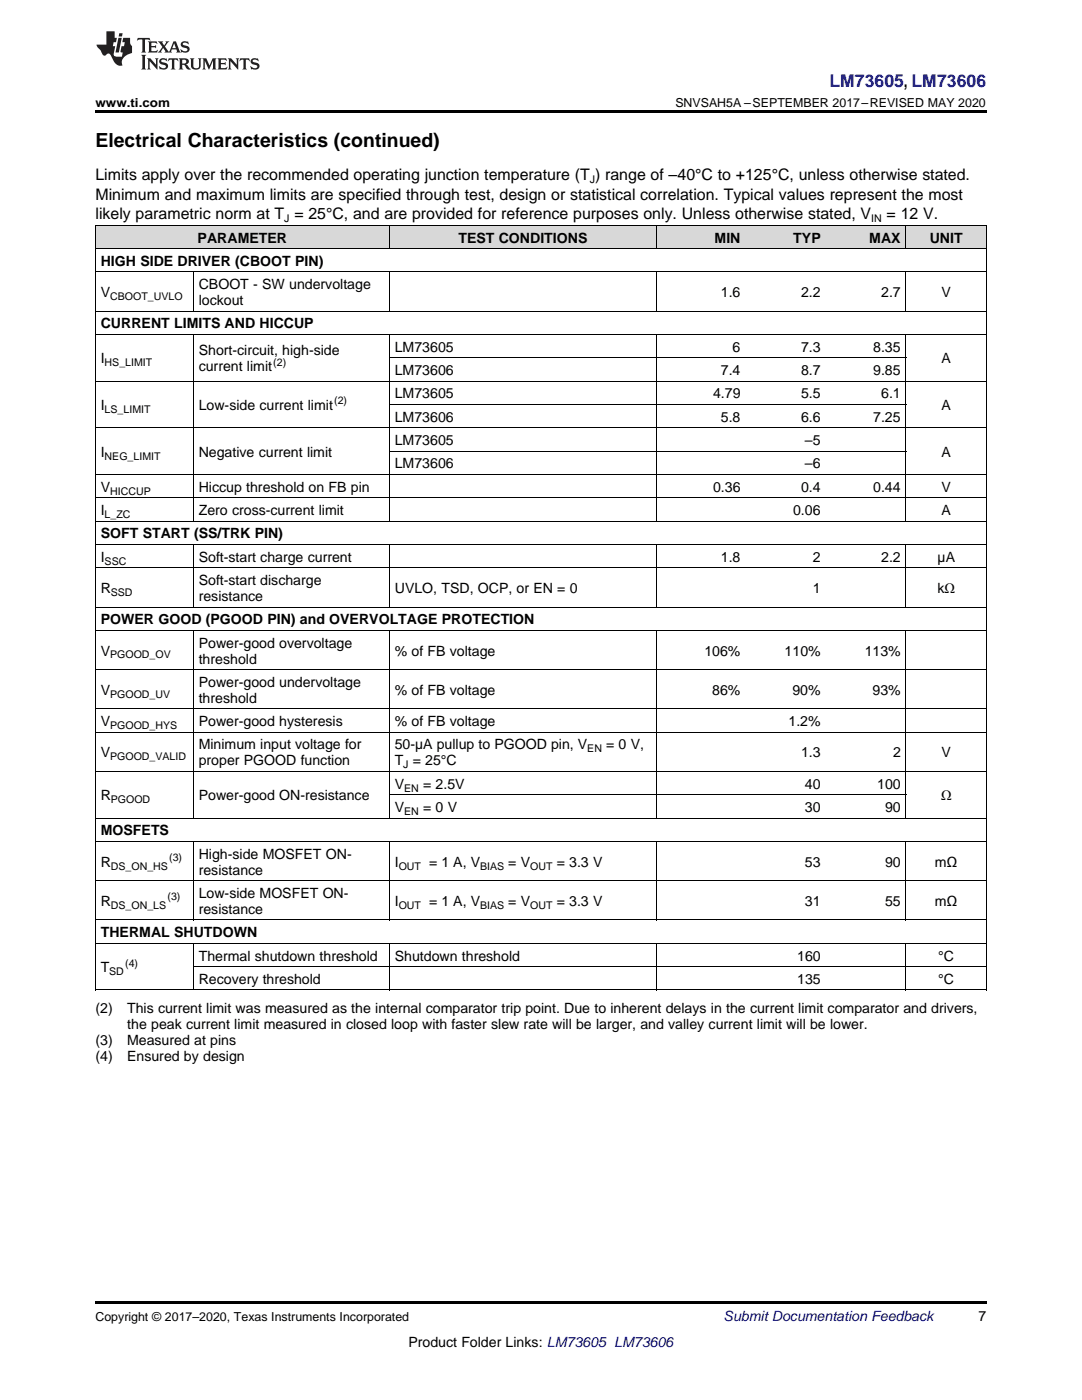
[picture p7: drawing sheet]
<svg xmlns="http://www.w3.org/2000/svg" width="216mm" height="279mm" viewBox="0 0 216 279" stroke-linecap="round" stroke-linejoin="round" font-family="sans-serif">
<defs><g id="words">
<text font-size="3.9" x="19" y="29.3">Electrical Characteristics (continued)</text>
<text font-size="3.5" fill="#00f" x="165.5" y="17.3">LM73605, LM73606</text>
<g font-size="3.2">
<text x="19" y="36">Limits apply over the recommended operating junction temperature (T ) range of –40°C to +125°C, unless otherwise stated.</text>
<text x="19" y="39.9">Minimum and maximum limits are specified through test, design or statistical correlation. Typical values represent the most</text>
<text x="19" y="43.7">likely parametric norm at T = 25°C, and are provided for reference purposes only. Unless otherwise stated, V</text>
<text x="176.9" y="43.7">= 12 V.</text>
</g>
<g font-size="2.8">
<text x="20.1" y="53.1">HIGH SIDE DRIVER (CBOOT PIN)</text>
<text x="39.4" y="48.4">PARAMETER</text>
<text x="91.5" y="48.4">TEST CONDITIONS</text>
<text x="142.6" y="48.4">MIN</text>
<text x="158.3" y="48.4">TYP</text>
<text x="173.5" y="48.4">MAX</text>
<text x="185.5" y="48.4">UNIT</text>
<text x="20.1" y="59.3">V</text>
<text x="39.7" y="57.7">CBOOT - SW undervoltage</text>
<text x="143.8" y="59.3">1.6</text>
<text x="159.8" y="59.3">2.2</text>
<text x="175.8" y="59.3">2.7</text>
<text x="187.9" y="59.3">V</text>
<text x="20.1" y="65.5">CURRENT LIMITS AND HICCUP</text>
<text x="39.7" y="60.9">lockout</text>
<text x="39.7" y="70.9">Short-circuit, high-side</text>
<text x="78.8" y="70.2">LM73605</text>
<text x="146.2" y="70.2">6</text>
<text x="159.8" y="70.2">7.3</text>
<text x="174.2" y="70.2">8.35</text>
<text x="20.1" y="72.5">I</text>
<text x="39.7" y="74.1">current limit</text>
<text x="78.8" y="74.9">LM73606</text>
<text x="143.8" y="74.9">7.4</text>
<text x="159.8" y="74.9">8.7</text>
<text x="174.2" y="74.9">9.85</text>
<text x="187.9" y="72.5">A</text>
<text x="20.1" y="81.8">I</text>
<text x="39.7" y="81.8">Low-side current limit</text>
<text x="78.8" y="79.5">LM73605</text>
<text x="142.3" y="79.5">4.79</text>
<text x="159.8" y="79.5">5.5</text>
<text x="175.8" y="79.5">6.1</text>
<text x="187.9" y="81.8">A</text>
<text x="78.8" y="84.2">LM73606</text>
<text x="78.8" y="88.8">LM73605</text>
<text x="143.8" y="84.2">5.8</text>
<text x="159.8" y="84.2">6.6</text>
<text x="160.6" y="88.8">–5</text>
<text x="174.2" y="84.2">7.25</text>
<text x="20.1" y="91.2">I</text>
<text x="39.7" y="91.2">Negative current limit</text>
<text x="78.8" y="93.5">LM73606</text>
<text x="160.6" y="93.5">–6</text>
<text x="187.9" y="91.2">A</text>
<text x="20.1" y="98.1">V</text>
<text x="39.7" y="98.1">Hiccup threshold on FB pin</text>
<text x="142.3" y="98.1">0.36</text>
<text x="159.8" y="98.1">0.4</text>
<text x="174.2" y="98.1">0.44</text>
<text x="187.9" y="98.1">V</text>
<text x="20.1" y="102.8">I</text>
<text x="20.1" y="107.5">SOFT START (SS/TRK PIN)</text>
<text x="39.7" y="102.8">Zero cross-current limit</text>
<text x="158.3" y="102.8">0.06</text>
<text x="187.9" y="102.8">A</text>
<text x="20.1" y="112.1">I</text>
<text x="39.7" y="112.1">Soft-start charge current</text>
<text x="143.8" y="112.1">1.8</text>
<text x="162.2" y="112.1">2</text>
<text x="175.8" y="112.1">2.2</text>
<text x="187.1" y="112.1">µA</text>
<text x="20.1" y="118.4">R</text>
<text x="39.7" y="116.8">Soft-start discharge</text>
<text x="39.7" y="119.9">resistance</text>
<text x="78.8" y="118.4">UVLO, TSD, OCP, or EN = 0</text>
<text x="162.2" y="118.4">1</text>
<text x="187.1" y="118.4">kΩ</text>
<text x="20.1" y="124.6">POWER GOOD (PGOOD PIN) and OVERVOLTAGE PROTECTION</text>
<text x="20.1" y="130.8">V</text>
<text x="39.7" y="129.3">Power-good overvoltage</text>
<text x="78.8" y="130.8">% of FB voltage</text>
<text x="140.5" y="130.8">106%</text>
<text x="156.6" y="130.8">110%</text>
<text x="172.5" y="130.8">113%</text>
<text x="39.7" y="132.4">threshold</text>
<text x="39.7" y="137.1">Power-good undervoltage</text>
<text x="20.1" y="138.7">V</text>
<text x="39.7" y="140.3">threshold</text>
<text x="78.8" y="138.7">% of FB voltage</text>
<text x="142.1" y="138.7">86%</text>
<text x="158.1" y="138.7">90%</text>
<text x="174.1" y="138.7">93%</text>
<text x="20.1" y="144.9">V</text>
<text x="39.7" y="144.9">Power-good hysteresis</text>
<text x="39.7" y="149.6">Minimum input voltage for</text>
<text x="78.8" y="144.9">% of FB voltage</text>
<text x="78.8" y="149.6">50-µA pullup to PGOOD pin, V</text>
<text x="120.9" y="149.6">= 0 V,</text>
<text x="157.3" y="144.9">1.2%</text>
<text x="20.1" y="151.2">V</text>
<text x="39.7" y="152.8">proper PGOOD function</text>
<text x="78.8" y="152.8">T = 25°C</text>
<text x="159.8" y="151.2">1.3</text>
<text x="178.2" y="151.2">2</text>
<text x="187.9" y="151.2">V</text>
<text x="20.1" y="159.7">R</text>
<text x="39.7" y="159.7">Power-good ON-resistance</text>
<text x="78.8" y="157.4">V</text>
<text x="84.4" y="157.4">= 2.5V</text>
<text x="160.6" y="157.4">40</text>
<text x="175" y="157.4">100</text>
<text x="187.8" y="159.7">Ω</text>
<text x="20.1" y="166.7">MOSFETS</text>
<text x="78.8" y="162.1">V</text>
<text x="84.4" y="162.1">= 0 V</text>
<text x="160.6" y="162.1">30</text>
<text x="176.6" y="162.1">90</text>
<text x="20.1" y="173">R</text>
<text x="39.7" y="171.4">High-side MOSFET ON-</text>
<text x="78.8" y="173">I</text>
<text x="85.6" y="173">= 1 A, V</text>
<text x="101.4" y="173">= V</text>
<text x="111.1" y="173">= 3.3 V</text>
<text x="160.6" y="173">53</text>
<text x="176.6" y="173">90</text>
<text x="186.5" y="173">mΩ</text>
<text x="39.7" y="174.6">resistance</text>
<text x="39.7" y="179.2">Low-side MOSFET ON-</text>
<text x="20.1" y="180.8">R</text>
<text x="39.7" y="182.4">resistance</text>
<text x="78.8" y="180.8">I</text>
<text x="85.6" y="180.8">= 1 A, V</text>
<text x="101.4" y="180.8">= V</text>
<text x="111.1" y="180.8">= 3.3 V</text>
<text x="160.6" y="180.8">31</text>
<text x="176.6" y="180.8">55</text>
<text x="186.5" y="180.8">mΩ</text>
<text x="20.1" y="187">THERMAL SHUTDOWN</text>
<text x="39.7" y="191.7">Thermal shutdown threshold</text>
<text x="78.8" y="191.7">Shutdown threshold</text>
<text x="159.1" y="191.7">160</text>
<text x="187.2" y="191.7">°C</text>
<text x="20.1" y="194">T</text>
<text x="39.7" y="196.4">Recovery threshold</text>
<text x="159.1" y="196.4">135</text>
<text x="187.2" y="196.4">°C</text>
<text x="19" y="202.2">(2)</text>
<text x="25.4" y="202.2">This current limit was measured as the internal comparator trip point. Due to inherent delays in the current limit comparator and drivers,</text>
<text x="19" y="208.6">(3)</text>
<text x="25.4" y="208.6">Measured at pins</text>
<text x="25.4" y="205.4">the peak current limit measured in closed loop with faster slew rate will be larger, and valley current limit will be lower.</text>
<text x="19" y="211.7">(4)</text>
<text x="25.4" y="211.7">Ensured by design</text>
<text x="195.3" y="263.6">7</text>
<text x="81.5" y="268.9">Product Folder Links: LM73605 LM73606</text>
</g>
<text font-size="2.8" fill="#0000c8" x="144.4" y="263.6">Submit Documentation Feedback</text>
<g font-size="2.5">
<text x="19" y="21.4">www.ti.com</text>
<text x="134.8" y="21.4">SNVSAH5A –SEPTEMBER 2017–REVISED MAY 2020</text>
<text x="19" y="263.6">Copyright © 2017–2020, Texas Instruments Incorporated</text>
</g>
<g font-size="2.1">
<text x="117.7" y="36.6">J</text>
<text x="56.7" y="44.4">J</text>
<text x="173.9" y="44.4">IN</text>
<text x="22" y="59.9">CBOOT_UVLO</text>
<text x="20.9" y="73.1">HS_LIMIT</text>
<text x="54.5" y="73">(2)</text>
<text x="20.9" y="82.4">LS_LIMIT</text>
<text x="66.7" y="80.7">(2)</text>
<text x="20.9" y="91.7">NEG_LIMIT</text>
<text x="22" y="98.7">HICCUP</text>
<text x="20.9" y="103.4">L_ZC</text>
<text x="20.9" y="112.7">SSC</text>
<text x="22.1" y="118.9">SSD</text>
<text x="22" y="131.4">PGOOD_OV</text>
<text x="22" y="139.2">PGOOD_UV</text>
<text x="22" y="145.5">PGOOD_HYS</text>
<text x="22" y="151.7">PGOOD_VALID</text>
<text x="80.5" y="153.3">J</text>
<text x="117.2" y="150.1">EN</text>
<text x="22.1" y="160.3">PGOOD</text>
<text x="80.6" y="158">EN</text>
<text x="80.6" y="162.6">EN</text>
<text x="22.1" y="173.5">DS_ON_HS</text>
<text x="33.8" y="171.8">(3)</text>
<text x="79.6" y="173.5">OUT</text>
<text x="95.8" y="173.5">BIAS</text>
<text x="105.8" y="173.5">OUT</text>
<text x="33.4" y="179.7">(3)</text>
<text x="22.1" y="181.4">DS_ON_LS</text>
<text x="79.6" y="181.4">OUT</text>
<text x="95.8" y="181.4">BIAS</text>
<text x="105.8" y="181.4">OUT</text>
<text x="21.8" y="194.6">SD</text>
<text x="25" y="192.9">(4)</text>
</g>
</g></defs>
<g fill="#d8d8d8">
<path d="M19 45h19.6v4.7h-19.6z"/>
<path d="M38.6 45h39.1v4.7h-39.1z"/>
<path d="M77.7 45h53.4v4.7h-53.4z"/>
<path d="M131.1 45h17.7v4.7h-17.7z"/>
<path d="M148.8 45h16v4.7h-16z"/>
<path d="M164.8 45h16v4.7h-16z"/>
<path d="M180.8 45h16v4.7h-16z"/>
</g>
<path d="M19 22h177.8v.5h-177.8zM19 259.7h177.8v.5h-177.8z" fill="#000"/>
<g fill="none" stroke="#000" stroke-width=".2">
<path d="M19 54.3h177.8M19 49.6h177.8M19 45h177.8M19.1 45v152.6M38.5 54.3v7.9M77.7 45v4.7M77.7 54.3v7.9M131 45v4.7M131 54.3v7.9M180.8 45v4.7M180.8 54.3v7.9M196.8 45v152.6"/>
<path d="M19 76.1h177.8M19 66.8h177.8M19 62.1h177.8M38.5 66.8v37.3M77.7 66.8v37.3M77.7 71.4h103.1M131 66.8v37.3M180.8 66.8v37.3M19 99.4h177.8M19 94.7h177.8M19 85.4h177.8M77.7 90h103.1"/>
<path d="M77.7 80.7h103.1M19 113.3h177.8M19 108.7h177.8M19 104h177.8M38.5 108.7v12.5M77.7 108.7v12.5M131 108.7v12.5M180.8 108.7v12.5M19 133.6h177.8M19 125.8h177.8M19 121.2h177.8M38.5 125.9v37.4"/>
<path d="M77.7 125.9v37.4M131 125.9v37.4M180.8 125.9v37.4M19 154h177.8M19 146.1h177.8M19 141.5h177.8M77.7 158.6h103.1M19 175.8h177.8M19 167.9h177.8M19 163.3h177.8M38.5 168v15.7M77.7 168v15.7"/>
<path d="M131 168v15.7M180.8 168v15.7M19 197.6h177.8M19 188.3h177.8M19 183.6h177.8M38.5 188.3v9.3M38.6 192.9h158.2M77.7 188.3v9.3M131 188.3v9.3M180.8 188.3v9.3"/>
</g>
<g fill="#231f20">
<path d="M27.5 7.6l-.1 .5 .4-.2h.6v.1v2.1l-.2 .4h1l-.3-.4v-2.1l.1-.1h.5l.5 .2-.2-.5zM29.5 8.3l.2 .3v1.5l-.2 .4h1.8l.2-.6a1.04 1.04 0 0 1-1.3 .2v-.7h.6l.3 .2v-.6l-.3 .2h-.6v-.6l.8-.1 .4 .3-.2-.5zM31.5 8.3l.9 1.1-.9 1.1h.8l-.2-.2 .5-.7 .4 .7-.2 .2h1.5l-.1-.2 .1-.4h.9l.1 .4-.2 .2h1l-.3-.3-.7-1.9h-.5l-.9 2-.8-1 .9-1h-.8l.1 .3-.3 .5-.4-.6 .2-.2zM34.7 8.6l.4 1h-.7zM36.3 8.4a.63 .63 0 0 0-.2 .7 .63 .63 0 0 0 .6 .4l.6 .2 .1 .2a.75 .75 0 0 1-.7 .4 .75 .75 0 0 1-.6-.5l.1 .7 .1-.1a1.11 1.11 0 0 0 1.5-.6 1.13 1.13 0 0 0-1.2-.8l-.1-.4a1.04 1.04 0 0 1 1.2 .2l-.2-.5-.1 .1-.5-.2zM28.2 10.9l.2 .4v2.2l-.2 .4h1l-.3-.4v-2.2l.3-.4zM29.3 11.6l.3 .4v1.5l-.3 .4h.8l-.2-.4v-1.3l1.5 1.7v-1.9l.2-.4h-.7l.2 .4v.9l-1.1-1.3zM32 11.8a.62 .62 0 0 0-.2 .7 .62 .62 0 0 0 .6 .4l.6 .1 .1 .3a.76 .76 0 0 1-.7 .3 .76 .76 0 0 1-.6-.4l.1 .7 .1-.1a1.11 1.11 0 0 0 1.5-.6 1.13 1.13 0 0 0-1.2-.8l-.1-.4a1.04 1.04 0 0 1 1.2 .2l-.2-.6-.1 .1-.5-.1zM33.7 11.6l-.2 .6a.61 .61 0 0 1 .8-.3v1.6l-.2 .4h.9l-.2-.4v-1.6a.63 .63 0 0 1 .8 .3l-.2-.6zM35.6 11.6l.3 .4v1.5l-.3 .4h1l-.2-.2v-.8l.5 .2a.76 .76 0 0 0 1.2 .7l-1-1a.58 .58 0 0 0 .6-.5 .58 .58 0 0 0-.5-.6zM36.4 11.9h.1a.45 .45 0 0 1 .5 .1 .45 .45 0 0 1 .1 .5l-.7 .2zM37.9 11.6l.2 .2a2.17 2.17 0 0 0 .3 1.9 .99 .99 0 0 0 1.6-.6v-1.1l.2-.4h-.7l.2 .2a1.92 1.92 0 0 1-.2 1.8 .6 .6 0 0 1-.9-.5v-1.1l.2-.4zM40.4 11.6l.2 .4v1.5l-.2 .4h.7l-.2-.4v-1.4l.8 1.8 .8-1.8v1.4l-.2 .4h.9l-.2-.4v-1.5l.2-.4h-.8l-.6 1.5-.6-1.5zM43.4 11.6l.2 .4v1.5l-.2 .4h1.8l.2-.6a1.04 1.04 0 0 1-1.3 .1v-.6h.5l.4 .2v-.6l-.4 .2h-.5v-.7h.8l.3 .3-.1-.6zM45.5 11.6l.2 .4v1.5l-.2 .4h.7l-.2-.4v-1.3l1.5 1.7v-1.9l.2-.4h-.7l.2 .4v.9l-1.1-1.3zM47.9 11.6l-.1 .6a.61 .61 0 0 1 .8-.3v1.6l-.3 .4h1l-.3-.4 .1-1.6a.63 .63 0 0 1 .7 .3l-.1-.6zM50.2 11.8a.62 .62 0 0 0-.2 .7 .62 .62 0 0 0 .6 .4l.6 .1 .2 .3a.76 .76 0 0 1-.8 .3 .76 .76 0 0 1-.6-.4l.1 .7 .2-.1a1.11 1.11 0 0 0 1.5-.6 1.13 1.13 0 0 0-1.3-.8l-.1-.4a1.04 1.04 0 0 1 1.2 .2l-.1-.6-.2 .1-.5-.1z"/>
<path d="M21.2 6.3v2.6h-1.9l.1 .4 .7 .9a.91 .91 0 0 0 1 .8 .56 .56 0 0 1 .5-.3 .56 .56 0 0 1 .5 .3l.4 .8a1.53 1.53 0 0 0 1.9 1.2 1.54 1.54 0 0 1 1-2.1l.9-.3v-1.4a1.52 1.52 0 0 1-.3-1.6h-1.4l-.2 .8h.5l-.2 .8h-.4l-.2 1v.2l.4 .1-.2 .8a1.93 1.93 0 0 1-1.6-.3l.3-1.8h-.5l.2-.8h.4l.2-.8h-.4v-1.3zM23.6 7.6l-.6 2.9h.7l.6-2.9zM23.8 6.6l-.1 .7h.6l.2-.7z"/>
</g>
<use href="#words"/>
</svg>
